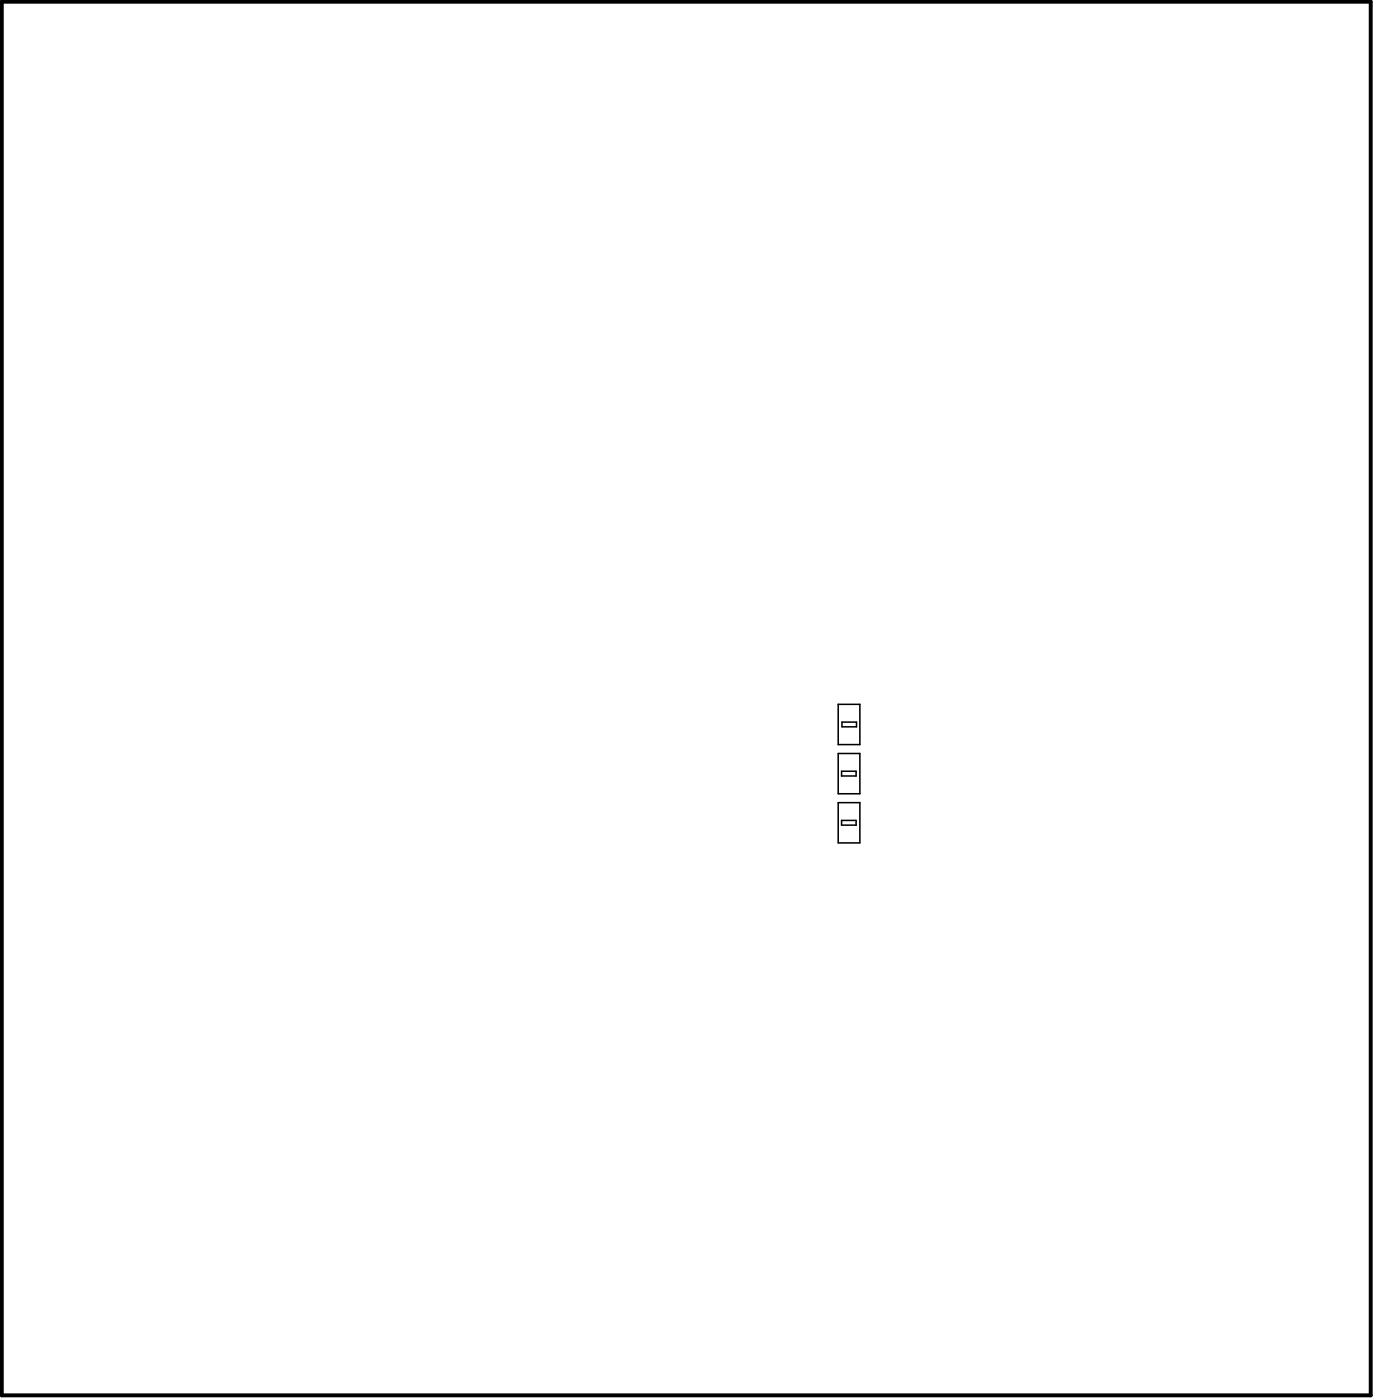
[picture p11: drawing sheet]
<svg xmlns="http://www.w3.org/2000/svg" width="296mm" height="301mm" viewBox="0 0 296 301" stroke-linecap="round" stroke-linejoin="round" font-family="sans-serif">
<path d="M.4 .4h294.1v299.5h-294.1z" fill="none" stroke="#000" stroke-width=".84"/>
<g fill="#fff">
<circle cx="141.6" cy="25.3" r=".83"/>
<circle cx="141.6" cy="59.3" r=".83"/>
<circle cx="133" cy="76.4" r=".83"/>
<circle cx="133" cy="144.6" r=".83"/>
<circle cx="133" cy="178.6" r=".83"/>
<circle cx="141.6" cy="195.7" r=".83"/>
<circle cx="133" cy="246.8" r=".83"/>
<circle cx="124.5" cy="25.3" r=".83"/>
<circle cx="116" cy="42.3" r=".83"/>
<circle cx="124.5" cy="59.3" r=".83"/>
<circle cx="116" cy="144.6" r=".83"/>
<circle cx="124.5" cy="195.7" r=".83"/>
<circle cx="107.5" cy="25.3" r=".83"/>
<circle cx="107.5" cy="59.3" r=".83"/>
<circle cx="107.5" cy="93.4" r=".83"/>
<circle cx="99" cy="280.9" r=".83"/>
<circle cx="90.5" cy="25.3" r=".83"/>
<circle cx="90.5" cy="59.3" r=".83"/>
<circle cx="90.5" cy="127.5" r=".83"/>
<circle cx="90.5" cy="263.8" r=".83"/>
<circle cx="39.5" cy="25.3" r=".83"/>
<circle cx="39.5" cy="161.6" r=".83"/>
<circle cx="39.5" cy="229.8" r=".83"/>
<circle cx="31" cy="246.8" r=".83"/>
<circle cx="39.5" cy="263.8" r=".83"/>
<circle cx="13.9" cy="76.4" r=".83"/>
<circle cx="22.4" cy="195.7" r=".83"/>
<circle cx="135.8" cy="261.9" r=".83"/>
<circle cx="86" cy="244.9" r=".83"/>
<circle cx="99.7" cy="170.1" r="1.66"/>
<circle cx="117.8" cy="213.2" r=".83"/>
<circle cx="79.6" cy="189.4" r=".83"/>
<circle cx="124.6" cy="213.2" r=".83"/>
<circle cx="184.1" cy="195" r=".83"/>
<circle cx="179" cy="199.7" r=".83"/>
<circle cx="175.2" cy="168.9" r=".83"/>
<circle cx="175.2" cy="163.6" r=".83"/>
<circle cx="188.3" cy="180" r=".83"/>
<circle cx="152.4" cy="192.1" r=".83"/>
<circle cx="53.3" cy="255.1" r=".83"/>
<circle cx="43.1" cy="217.9" r=".83"/>
<circle cx="77.7" cy="216.6" r="1.66"/>
<circle cx="33" cy="183.6" r=".83"/>
<circle cx="147.9" cy="144.6" r=".83"/>
<circle cx="72.7" cy="180.7" r=".83"/>
<circle cx="90" cy="240.3" r=".83"/>
<circle cx="45.7" cy="271.6" r=".83"/>
<circle cx="125.9" cy="115.6" r="1.66"/>
<circle cx="183.8" cy="225.7" r=".83"/>
<circle cx="183.8" cy="234.4" r=".83"/>
<circle cx="188.1" cy="212.8" r=".83"/>
<circle cx="188.1" cy="218.2" r=".83"/>
<circle cx="197.8" cy="174.5" r=".83"/>
<circle cx="172.5" cy="102.6" r=".83"/>
<circle cx="182.5" cy="148.4" r=".83"/>
<circle cx="204.9" cy="176.8" r=".83"/>
<circle cx="183.8" cy="242.8" r=".83"/>
<circle cx="91.4" cy="74.9" r=".83"/>
<circle cx="96.1" cy="74.9" r=".83"/>
<circle cx="100.7" cy="74.9" r=".83"/>
</g>
<path d="M180.1 151.4h4.6v8.6h-4.6zM180.9 155.2h3.1v1h-3.1zM180.1 172.5h4.6v8.7h-4.6zM180.1 162h4.6v8.6h-4.6zM180.8 176.3h3.1v1.1h-3.1zM180.8 165.8h3.1v1h-3.1z" fill="none" stroke="#000" stroke-width=".33"/>
</svg>
